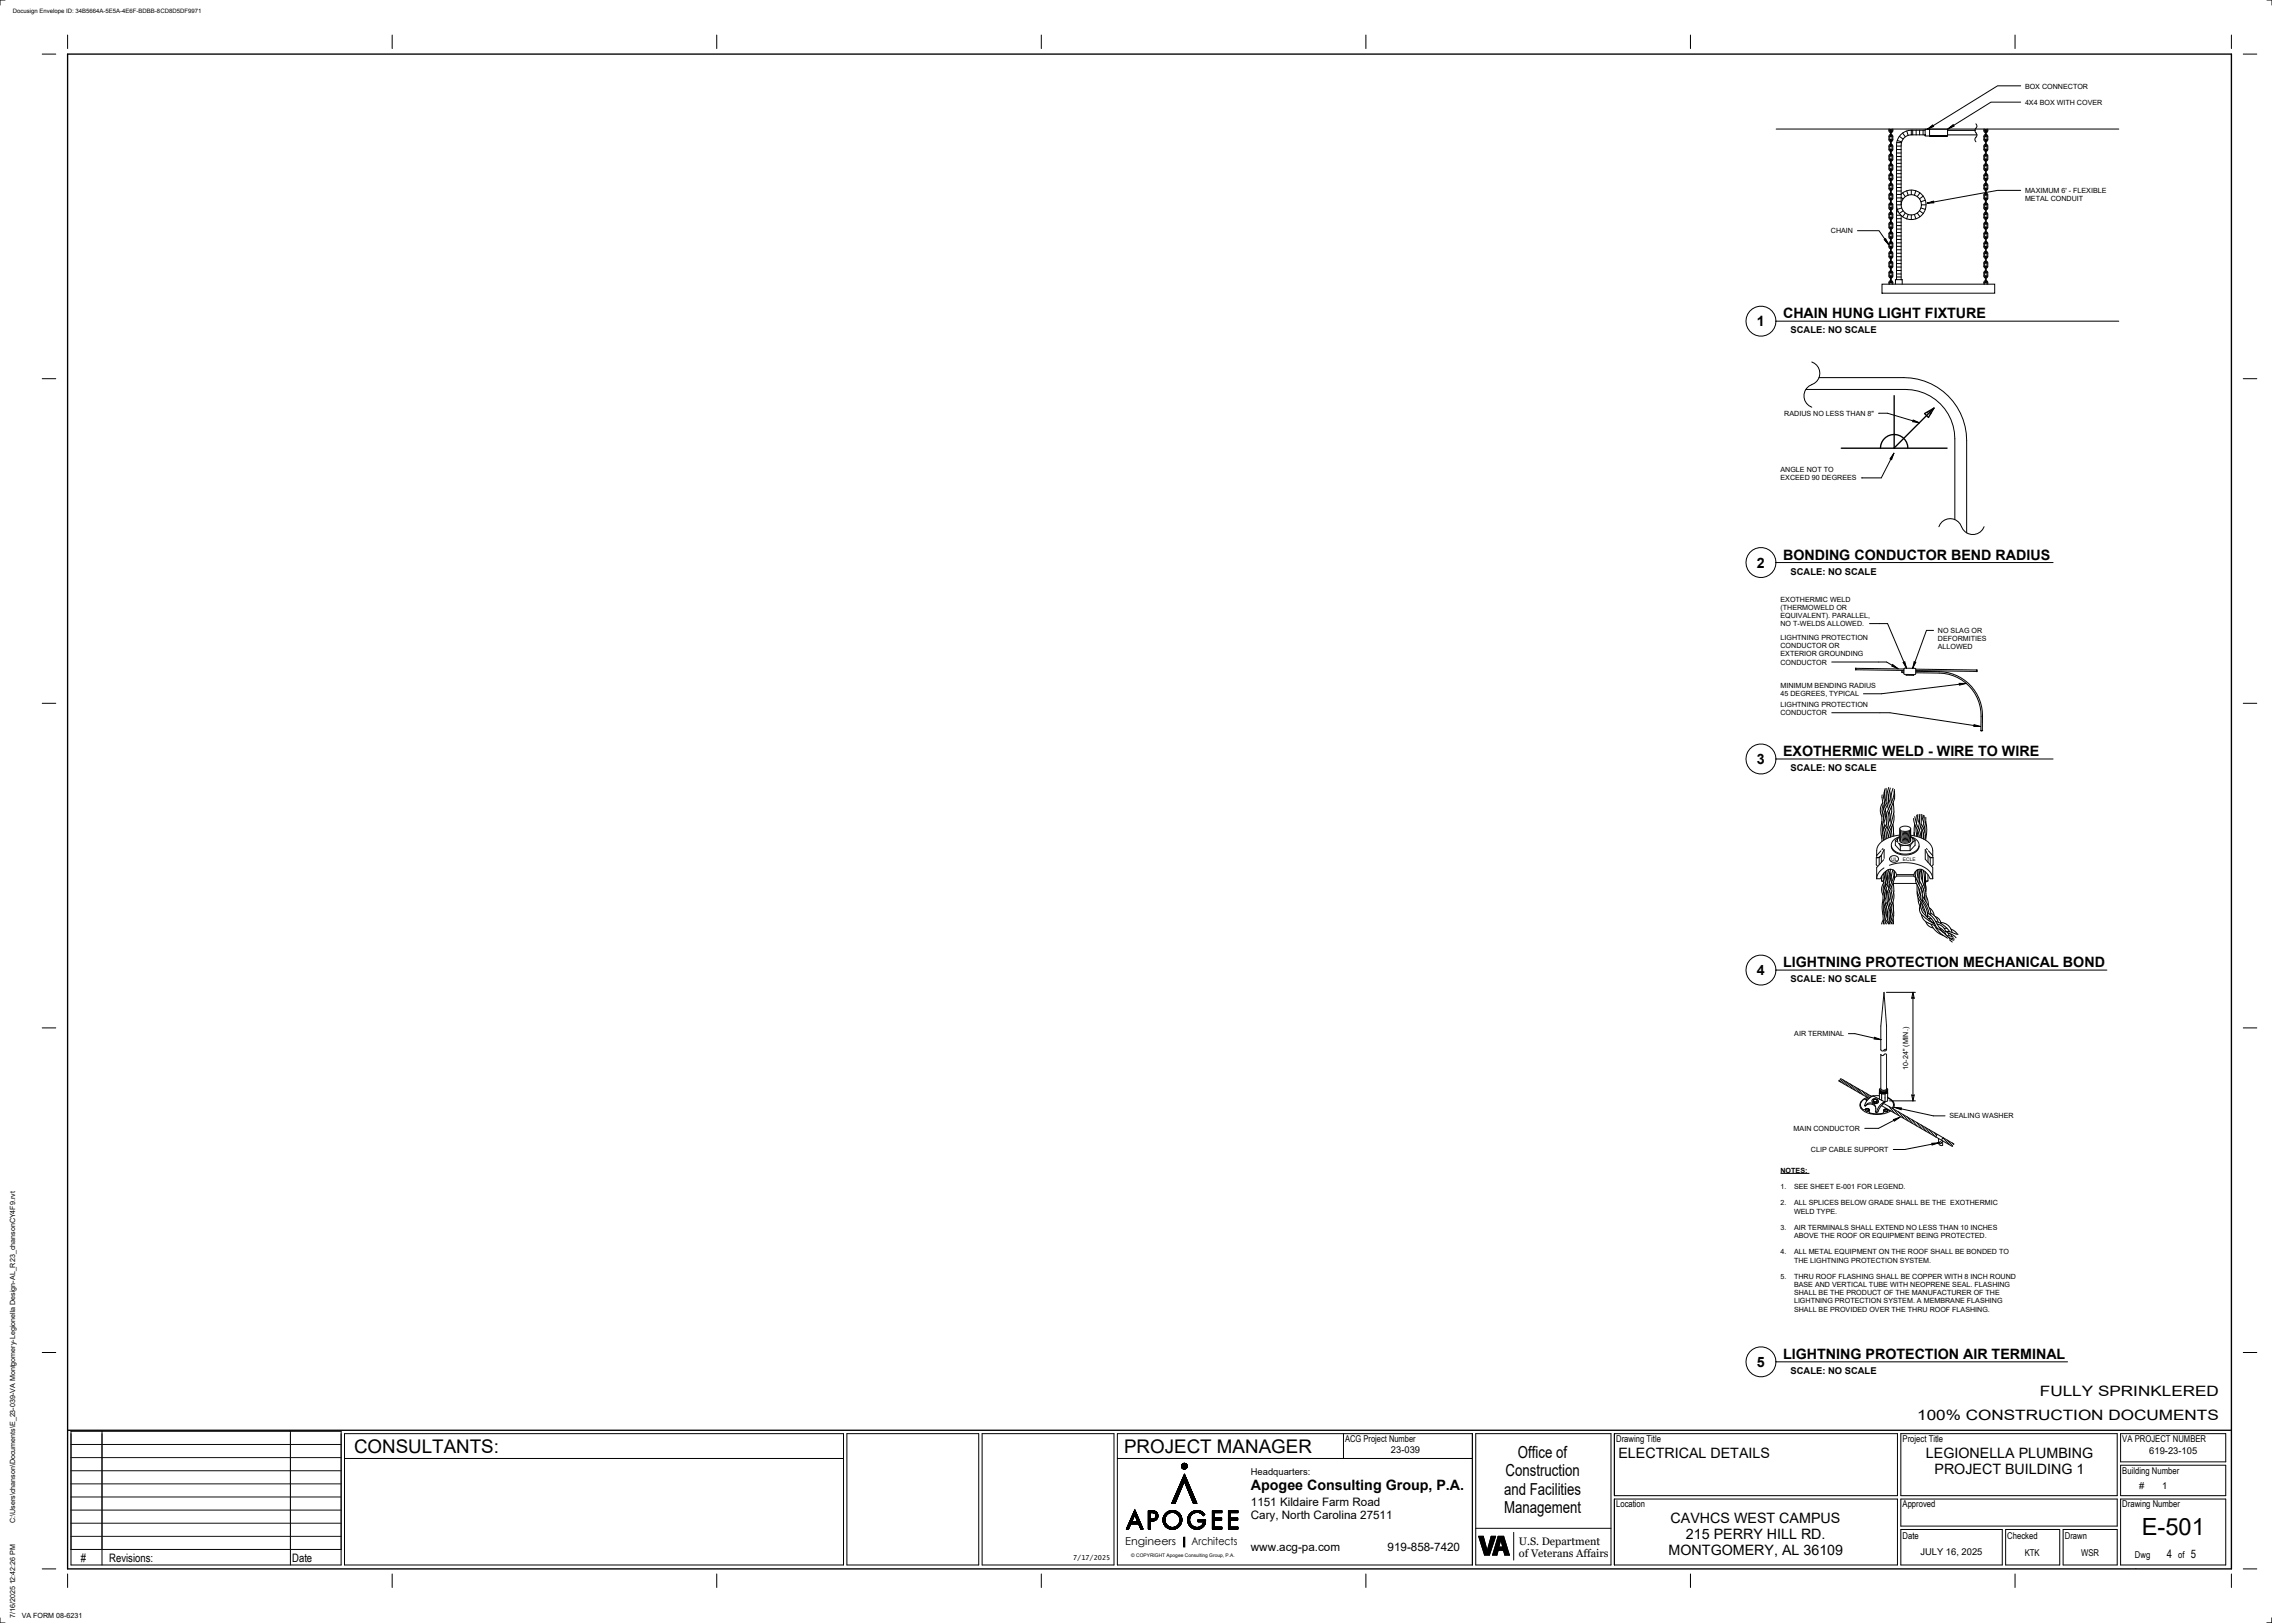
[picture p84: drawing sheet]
<svg xmlns="http://www.w3.org/2000/svg" width="1067mm" height="762mm" viewBox="0 0 1067 762" stroke-linecap="round" stroke-linejoin="round" font-family="sans-serif">
<defs><g id="words">
<text font-size="11.1" x="1006" y="721">E-501</text>
<g font-size="8.8">
<text x="166" y="682">CONSULTANTS:</text>
<text x="528" y="682">PROJECT MANAGER</text>
</g>
<g font-size="7.8">
<text x="713" y="684">Office of</text>
<text x="707" y="693">Construction</text>
<text x="706" y="702">and Facilities</text>
<text x="706" y="710">Management</text>
</g>
<g font-size="6.7">
<text x="837" y="149">CHAIN HUNG LIGHT FIXTURE</text>
<text x="825" y="153">1</text>
<text x="837" y="263">BONDING CONDUCTOR BEND RADIUS</text>
<text x="825" y="267">2</text>
<text x="825" y="359">3</text>
<text x="837" y="355">EXOTHERMIC WELD - WIRE TO WIRE</text>
<text x="837" y="454">LIGHTNING PROTECTION MECHANICAL BOND</text>
<text x="825" y="458">4</text>
<text x="825" y="642">5</text>
<text x="837" y="638">LIGHTNING PROTECTION AIR TERMINAL</text>
<text x="958" y="655">FULLY SPRINKLERED</text>
<text x="900" y="667">100% CONSTRUCTION DOCUMENTS</text>
<text x="760" y="684">ELECTRICAL DETAILS</text>
<text x="904" y="684">LEGIONELLA PLUMBING</text>
<text x="908" y="692">PROJECT BUILDING 1</text>
<text x="587" y="700">Apogee Consulting Group, P.A.</text>
<text x="784" y="715">CAVHCS WEST CAMPUS</text>
<text x="792" y="723">215 PERRY HILL RD.</text>
<text x="784" y="730">MONTGOMERY, AL 36109</text>
</g>
<g font-size="5.5">
<text x="587" y="707">1151 Kildaire Farm Road</text>
<text x="587" y="713">Cary, North Carolina 27511</text>
<text x="587" y="728">www.acg-pa.com</text>
<text x="652" y="728">919-858-7420</text>
<text x="1017" y="732">4</text>
<text x="1029" y="732">5</text>
<text x="38" y="733">#</text>
<text x="51" y="733">Revisions:</text>
<text x="137" y="733">Date</text>
</g>
<g font-size="5.1">
<text x="528" y="726">Engineers</text>
<text x="559" y="726">Architects</text>
<text x="713" y="725">U.S. Department</text>
<text x="713" y="731">of Veterans Affairs</text>
</g>
<g font-size="4.4">
<text x="841" y="156">SCALE: NO SCALE</text>
<text x="841" y="270">SCALE: NO SCALE</text>
<text x="841" y="362">SCALE: NO SCALE</text>
<text x="841" y="461">SCALE: NO SCALE</text>
<text x="841" y="645">SCALE: NO SCALE</text>
<text x="632" y="677">ACG Project Number</text>
<text x="759" y="677">Drawing Title</text>
<text x="893" y="677">Project Title</text>
<text x="997" y="677">VA PROJECT NUMBER</text>
<text x="653" y="682">23-039</text>
<text x="1009" y="683">619-23-105</text>
<text x="587" y="692">Headquarters:</text>
<text x="997" y="692">Building Number</text>
<text x="1004" y="699">#</text>
<text x="1015" y="699">1</text>
<text x="759" y="708">Location</text>
<text x="893" y="708">Approved</text>
<text x="997" y="708">Drawing Number</text>
<text x="893" y="722">Date</text>
<text x="943" y="722">Checked</text>
<text x="970" y="722">Drawn</text>
<text x="902" y="730">JULY 16, 2025</text>
<text x="951" y="730">KTK</text>
<text x="977" y="730">WSR</text>
<text x="1002" y="732">Dwg</text>
<text x="1023" y="732">of</text>
<text x="1002" y="737">.</text>
</g>
<g font-size="3.4">
<text x="951" y="42">BOX CONNECTOR</text>
<text x="951" y="49">4X4 BOX WITH COVER</text>
<text x="951" y="91">MAXIMUM 6' - FLEXIBLE</text>
<text x="951" y="95">METAL CONDUIT</text>
<text x="860" y="110">CHAIN</text>
<text x="838" y="195">RADIUS NO LESS THAN 8&quot;</text>
<text x="836" y="222">ANGLE NOT TO</text>
<text x="836" y="226">EXCEED 90 DEGREES</text>
<text x="836" y="282">EXOTHERMIC WELD</text>
<text x="836" y="286">(THERMOWELD OR</text>
<text x="836" y="290">EQUIVALENT). PARALLEL,</text>
<text x="836" y="294">NO T-WELDS ALLOWED.</text>
<text x="910" y="297">NO SLAG OR</text>
<text x="836" y="301">LIGHTNING PROTECTION</text>
<text x="836" y="304">CONDUCTOR OR</text>
<text x="910" y="301">DEFORMITIES</text>
<text x="910" y="305">ALLOWED</text>
<text x="836" y="308">EXTERIOR GROUNDING</text>
<text x="836" y="312">CONDUCTOR</text>
<text x="836" y="323">MINIMUM BENDING RADIUS</text>
<text x="836" y="327">45 DEGREES, TYPICAL</text>
<text x="836" y="332">LIGHTNING PROTECTION</text>
<text x="836" y="336">CONDUCTOR</text>
<text x="843" y="486">AIR TERMINAL</text>
<text x="896" y="502" transform="rotate(-90 896 502)">10-24&quot; (MIN.)</text>
<text x="915" y="525">SEALING WASHER</text>
<text x="842" y="531">MAIN CONDUCTOR</text>
<text x="850" y="541">CLIP CABLE SUPPORT</text>
<text x="836" y="551">NOTES:</text>
<text x="836" y="558">1.</text>
<text x="842" y="558">SEE SHEET E-001 FOR LEGEND.</text>
<text x="836" y="566">2.</text>
<text x="842" y="566">ALL SPLICES BELOW GRADE SHALL BE THE EXOTHERMIC</text>
<text x="842" y="570">WELD TYPE.</text>
<text x="836" y="577">3.</text>
<text x="842" y="577">AIR TERMINALS SHALL EXTEND NO LESS THAN 10 INCHES</text>
<text x="842" y="581">ABOVE THE ROOF OR EQUIPMENT BEING PROTECTED.</text>
<text x="836" y="589">4.</text>
<text x="842" y="589">ALL METAL EQUIPMENT ON THE ROOF SHALL BE BONDED TO</text>
<text x="842" y="593">THE LIGHTNING PROTECTION SYSTEM.</text>
<text x="836" y="600">5.</text>
<text x="842" y="600">THRU ROOF FLASHING SHALL BE COPPER WITH 8 INCH ROUND</text>
<text x="842" y="604">BASE AND VERTICAL TUBE WITH NEOPRENE SEAL. FLASHING</text>
<text x="842" y="608">SHALL BE THE PRODUCT OF THE MANUFACTURER OF THE</text>
<text x="842" y="612">LIGHTNING PROTECTION SYSTEM. A MEMBRANE FLASHING</text>
<text x="842" y="616">SHALL BE PROVIDED OVER THE THRU ROOF FLASHING.</text>
<text x="7" y="715" transform="rotate(-90 7 715)">C:\Users\chanson\Documents\E_23-039-VA Montgomery-Legionella Design-AL_R23_chansonCY4F9.rvt</text>
<text x="7" y="760" transform="rotate(-90 7 760)">7/16/2025 12:42:26 PM</text>
<text x="10" y="760">VA FORM 08-6231</text>
</g>
<text font-size="3.2" x="504" y="732">7/17/2025</text>
<text font-size="2.8" x="6" y="6">Docusign Envelope ID: 34B5664A-5E5A-4E6F-BDBB-8CD8D5DF9971</text>
<g font-size="2.3">
<text x="888" y="404">UL</text>
<text x="894" y="404">ECLE</text>
<text x="531" y="731">© COPYRIGHT Apogee Consulting Group, P.A.</text>
</g>
</g></defs>
<path d="M905 61l2-2h1zM915 61l2-2h1zM905 95l3-1v1zM885 113v-1l2 3z" fill="#000"/>
<g fill="none" stroke="#000" stroke-width=".47">
<path d="M928 58v1a2.8 2.8 0 0 0 0 4l-1 2 1 2M949 40h-11l-33 21 2-2h1l-3 2M949 48h-14l-20 13 2-2h1l-3 2M834 61h161M887 61l1 1M888 77v3M888 77l-1 1v2h1M888 73v2M888 72l-1 1v2l1 1M888 68v3M888 68l-1 1v2h1M888 64v2"/>
<path d="M888 63l-1 1v2h1M888 79v4zM888 75v3zM888 70v3zM888 65v4zM888 61v3zM888 77l1 1v2h-1M888 72l1 1v2l-1 1M888 68l1 1v2h-1M888 63l1 1v2h-1M888 61v1M889 61l-1 1"/>
<path d="M890 69h3M890 70h3M890 72h3M890 73h3M890 75h3M890 77h3M890 78h3M890 80h3M891 67h2M891 66l2 1M892 64l2 1M893 62l2 2"/>
<path d="M895 61l1 3M897 63l-3 1-1 3v29h-3a7 7 0 0 0 9 7 7 7 0 0 0 5-10 7 7 0 0 0-11-2h-3M897 61a7 7 0 0 0-7 7v63M898 61v2M900 61v2M901 61v2M903 61v2M904 61h-7v2h7M904 64h2M906 64h8h-8M906 61h8v3h-8zM906 61h-2v3v-1"/>
<path d="M915 61h13M915 63h13M932 61v1M932 77v3M932 77v1v2M932 73v2M932 72v1v2v1M932 68v3M932 68v1v2M932 64v2M932 63v1v2M932 79l1 4z"/>
<path d="M932 75l1 3zM932 70l1 3zM932 65l1 4zM932 61l1 3zM933 77v3M933 77v1v2M933 73v2M933 72v1v2v1M933 68v3M933 68v1v2M933 64v2M933 63v1v2"/>
<path d="M933 61v1M888 100l-1 1v2h1M888 96v2M888 95l-1 1v2l1 1M888 91v3M888 91l-1 1v1l1 1M888 86v3M888 86l-1 1v2h1M888 82v2M888 81l-1 1v2l1 1M888 97v4zM888 93v3z"/>
<path d="M888 88v4zM888 84v3zM888 100l1 1v2h-1M888 95l1 1v2l-1 1M888 91l1 1v1l-1 1M888 86l1 1v2h-1M888 81l1 1v2l-1 1M890 83h3M890 85h3M890 86h3M890 88h3M890 90h3"/>
<path d="M890 93h3M890 95h3M890 99h1M890 82h3M893 93h1M893 98h-2M893 91l2 1M894 99l-2 1M895 90l1 2M897 89v2M900 90l-1 2M901 99l2 1"/>
<path d="M902 91l-2 1M902 98h2M902 96h2M903 92l-2 1M904 94l-2 1M932 100v1v2M932 96v2M932 95v1v2v1M932 91v3M932 91v1v1v1M932 86v3M932 86v1v2"/>
<path d="M932 82v2M932 81v1v2v1M932 97l1 4zM932 93l1 3zM932 88l1 4zM932 84l1 3zM933 100v1v2M933 96v2M933 95v1v2v1M933 91v3M933 91v1v1v1M933 86v3"/>
<path d="M933 86v1v2M933 82v2M933 81v1v2v1M949 89h-11l-33 6 3-1v1h-3M872 108h10l5 7-2-2v-1l2 3M888 118v3M888 118l-1 1v2h1M888 114v2M888 113l-1 1v2l1 1M888 109v3M888 109l-1 1v2h1M888 105v2"/>
<path d="M888 104l-1 1v2l1 1M888 100v3M888 116v3zM888 111v3zM888 107v3zM888 102v3zM888 118l1 1v2h-1M888 113l1 1v2l-1 1M888 109l1 1v2h-1M888 104l1 1v2l-1 1M890 101h3M890 103h3"/>
<path d="M890 104h3M890 106h3M890 108h3M890 109h3M890 111h3M890 112h3M890 114h3M890 116h3M890 117h3M890 119h3M893 101v30v2M895 100l-2 2"/>
<path d="M896 101l-1 2M897 101v2M899 101l1 2M900 100l2 2M932 118v3M932 118v1v2M932 114v2M932 113v1v2v1M932 109v3M932 109v1v2M932 105v2M932 104v1v2v1"/>
<path d="M932 100v3M932 116l1 3zM932 111l1 3zM932 107l1 3zM932 102l1 3zM933 118v3M933 118v1v2M933 114v2M933 113v1v2v1M933 109v3M933 109v1v2M933 105v2"/>
<path d="M933 104v1v2v1M933 100v3M884 133h53v5h-53zM888 132l-1 1M888 128v2M888 127l-1 1v2l1 1M888 123v3M888 123h-1v2l1 1M888 129v4zM888 125v3zM888 120v4zM888 127l1 1v2l-1 1"/>
<path d="M888 132v1M888 132l1 1M888 123h1v2l-1 1M890 121h3M890 122h3M890 124h3M890 125h3M890 127h3M890 129h3M890 130h3M893 131h-3v2M932 128v2"/>
<path d="M932 127v1v2v1M932 132v1M932 123v3M932 123v2v1M932 129l1 4zM932 125l1 3zM932 120l1 4zM933 132v1M933 128v2M933 127v1v2v1M933 123v3M933 123v2v1"/>
<circle cx="897" cy="96" r="5"/>
</g>
<path d="M904 194l4-2-2 4z" fill="#fff"/>
<g fill="none" stroke="#000" stroke-width=".47">
<path d="M851 170a6 6 0 0 1 3 6 6 6 0 0 1-5 5 6 6 0 0 0 2 10M854 177h40a30 30 0 0 1 29 30v43M848 183h47a23 23 0 0 1 23 23v38M882 194h4l15 5M898 197l3 2-3-1zM905 194h.1M906 193h.1M907 194h.1M910 247a6 6 0 0 1 7-3 6 6 0 0 1 5 5 6 6 0 0 0 10-2M871 314l23 1M871 314v1M871 314h.1"/>
<path d="M871 314h23M894 315h-1v1h1M895 317h4M900 316a41 41 0 0 1 17 1 20 20 0 0 1 13 19v7M900 315h11a21 21 0 0 1 20 21v7M900 315h28M900 314l28 1M928 315h.1M928 314v1M930 343h.1M930 343h1M931 343h.1"/>
<path d="M884 373v7M884 377a6 6 0 0 0 0 6M884 378v4M885 371v4M885 370l-1 4 1 5M885 380v3v3M886 370l-1 7M886 377l-2 5v4l1 3M886 378l-2 5 1 5M887 373v2M887 370l-1 6 1 4M887 371a7 7 0 0 1 0 6"/>
<path d="M888 370l-1 3v6M888 379v8M889 370l-1 3v4M889 377a29 29 0 0 1-3 15v2M889 371a21 21 0 0 1-2 11v7M889 371a21 21 0 0 1-3 10v5l1 4M883 399l-2 3M884 386l-1 4 1 4M884 388v3M884 398v1M885 382l-1 2M885 391v3"/>
<path d="M885 389v5M886 387l-2 3v5M886 388l-1 3-1 3M887 381v3v3M887 390l1 3M888 397a7 7 0 0 0 12 3l1-3M888 388v5M889 387v6M889 391v2M889 382v4l-2 5v2M892 393l-1 1v1M892 389l1 1"/>
<path d="M892 394l1 1M892 393l1 1M892 392l1 1M892 391l1 1M892 390l1 2M892 390l1 1M892 394a2.8 2.8 0 0 0 5 0M897 390l-1 1h-3M897 390l-1 2h-3M897 391l-1 1h-3M897 392l-1 1h-3M897 392v1l-1 1-3-1"/>
<path d="M897 393l-1 1h-3M897 393l-1 1-3 1M897 394v1h-1h-3M897 389l-1 1-3 1M897 393a2.3 2.3 0 0 1 1 3 2.3 2.3 0 0 1-3 1l-3-1M899 384l2 9M899 391v1M899 387v5M899 383l3 10M900 388v5M900 383v4M900 382l1 5"/>
<path d="M901 390l-1 3M901 382v7M902 388l1 3v3M902 382v4l-1 4M902 387l2 3v4M902 382l1 4M902 389v4M903 391v3M903 383v1M903 383v5M904 388v3M904 386l1 4-1 4"/>
<path d="M904 384l-1 5M905 398v1M905 399l2 3M883 402l-2 1M883 414h1M885 410v7M885 414l-1 3v3M885 416l-1 3M885 419v2M885 409v4M885 409v3v4M886 417v3l-1 3"/>
<path d="M886 409l-1 6M886 414a12 12 0 0 0-1 12M886 415l-1 5v5M887 408l-1 6 1 3M887 411v2M887 418l1 3-1 2M887 409l1 3-1 3M888 408a13 13 0 0 0-1 8M888 416v7M889 408l-1 6M889 414a26 26 0 0 1-3 14l1 6M889 419v3l-1 4a10 10 0 0 0-1 7"/>
<path d="M889 409a19 19 0 0 1-2 10v6M889 409a19 19 0 0 1-3 9v4l1 4M899 409v3a20 20 0 0 1 4 11M900 412v2l1 5 1 3M900 409l1 3M900 415v3a7 7 0 0 0 2 6l2 6M900 419l5 8v4M900 408v6M901 417l1 4M901 408v7M901 414l2 4 1 4M901 410l1-2 1 6"/>
<path d="M902 409v2a25 25 0 0 1 2 12M903 416l-1 2M903 409v7M903 417v2M904 409v8M904 415v4M904 414h1M906 402l1 1M884 422v4v4M884 432l-1 2M884 433v1M885 424l-1 3"/>
<path d="M885 427v3M886 426v3l-1 3M886 423l-2 5 1 6M886 424l-1 4v5M886 432l-1 2M887 433l-1 1M887 433v1M887 426v5M888 433l1 1M888 433v1M888 425v7M889 424a19 19 0 0 1-2 9"/>
<path d="M889 431v3M889 427v4l-1 3M901 422l1 4M902 425l-1 1a5 5 0 0 0 3 5l4 3M902 424v1a9 9 0 0 0 3 6l3 2M902 429l1 2 1 2 5 2M902 424l1 3 1 2M903 422l2 4 1 3M903 421l3 6 1 3M904 433l1 1 3 2M904 420l1 5M905 429l3 3 4 6"/>
<path d="M905 430l2 1 2 4M905 431l2 1M906 426l1 2 1 2M907 429l2 1 1 3M907 434l1 3 4 2M907 433h1M908 434a15 15 0 0 0 6 6M909 430a4 4 0 0 1 2 4M909 435l1 1M909 433l4 2 3 2M909 436l2 1 4 3M910 434l2 1 2 2"/>
<path d="M911 435l2 2 1 2M911 433l4 2 2 3M914 437l5 2M914 437l4 3M914 439l3 1M914 436h-1M915 438v1M916 436l3 2M916 439l1 1M915 440l2 1M915 440l3 1M915 441l2 1"/>
<path d="M886 466h13M898 469h1M898 466v51M898 466l1 3M898 466v3M898 468v1M899 469h.1M864 507v1M864 507l2 2M865 507l3 3M867 508l3 3M869 509l2 3"/>
<path d="M871 510l2 3M872 511l3 3M874 512l3 3M876 519a2.8 2.8 0 0 1 4-1 2.8 2.8 0 0 1 1 4M876 519l2-1 3 2M876 513l2 2M876 517v-1a2.2 2.2 0 0 0-2 2 2.2 2.2 0 0 0 2 3M877 515v2M877 515v1M878 514v1M879 516a1.4 1.4 0 0 1 2 0 1.4 1.4 0 0 1 0 2h-2zM880 516v1l1 1v-1"/>
<path d="M880 516h1v1M880 516v1M880 517h.1M880 517v1M881 517v1M881 517h-1M881 517h.1M882 512l2 1M882 512l3 1 1-1-1 1M882 512h3h1M883 513h.1M883 511l1 1 2-1"/>
<path d="M884 513h1M884 513v4M884 513h.1M885 517l-6-2-2 2-1 2M885 517l-3 3-1 2M885 517l-4 5M885 513h.1M885 513v4M886 513h-1M886 513h.1M886 515a3 3 0 0 1 2 5M886 513l-2 1-2-1"/>
<path d="M887 520l3 3M887 517h12M898 514h1l-1 3zM876 521h1l1 1M876 521a.7 .7 0 0 0 0 1 .7 .7 0 0 0 1 0M876 521a.7 .7 0 0 1 1 0 .7 .7 0 0 1 0 1M876 521l1 1M878 522v1M885 521l1 1M886 521a.8 .8 0 0 0-1 0 .8 .8 0 0 0 0 1 .8 .8 0 0 0 1 0M886 521v1M886 521a1 1 0 0 0-1 0 1 1 0 0 0 0 1l-2 1h-5"/>
<path d="M886 521h1M889 521l3 3M891 522l3 3M894 523l2 3M896 524l2 3M898 526l2 3M900 527l2 3M902 528l2 3M904 529l2 3M906 530l2 3M908 532l1 1M910 533l-1 1"/>
<path d="M912 534l3 3M912 534v1M914 535l3 3M917 537h.1"/>
<circle cx="911" cy="537" r=".5"/>
</g>
<path d="M889 186v24l19-18M904 194l4-2-3 4zM865 210h49M883 210a6 6 0 0 1 6-6 6 6 0 0 1 7 6" fill="none" stroke="#000" stroke-width=".63"/>
<g fill="none" stroke="#0e0e0e" stroke-width=".47">
<path d="M894 314h5v2l-5 1zM890 395h1M890 395v2l2 2M892 396v1M892 393l-2 2M892 393a4 4 0 0 0-4 4 4 4 0 0 0 4 4 7 7 0 0 0 9-5l-1-2-3-1M892 392a11 11 0 0 0-11 7v4M892 397h5M892 397v2M892 399h5M893 390l-1-1a3 3 0 0 1 5 0l-1 1h-3M897 397v2"/>
<path d="M897 392a10 10 0 0 1 10 7v4M897 393l2 2M899 395l-2 2M899 395v2l-2 2M882 403h-1v3l1 1M882 403v3M883 402l2-3v4M883 402v3M883 402l-1 1M883 411v3h2M884 404l-3 3v6M885 407l-3 2-1 4"/>
<path d="M887 406a18 18 0 0 1 20 4v3M888 402a1.8 1.8 0 0 1 3 0 1.8 1.8 0 0 1-1 3l-2-1a1.3 1.3 0 0 1 0-2zM889 415h11M891 411a3 3 0 0 0-3-3 3 3 0 0 0-4 2l-1 3h-2M891 411h8M891 411h.1M891 411l-1 1M899 411a3 3 0 0 1 3-3 3 3 0 0 1 3 2l1 3h1M899 411l1 1M899 411h.1M905 411v3h-1M905 402l-1-3v4l3 4v6"/>
<path d="M905 402v3M905 402l1 1M906 403h2v3l-1 1M906 403v3M885 466l1 16v11h-1h-1h-1v-11zM886 493h-2M863 507l15 9M864 506l15 9M877 515a4 4 0 0 0-4 4 4 4 0 0 0 4 4 13 13 0 0 0 11-1M882 514l-3 1M882 512v4M883 511v-16l1 1 1-1 1 16"/>
<path d="M883 511l-1 1M883 519l34 19M884 518l33 19M886 511v6h-1M886 515a3 3 0 0 1 3 6M910 535v2l1 1h1v-2"/>
</g>
<path d="M898 197l3 2-3-1z" fill="#000"/>
<path d="M838 192h42v4h-42z" fill="#fff"/>
<path d="M889 213l-1 3-1-1zM889 213l-6 11h-9" fill="none" stroke="#000" stroke-width=".47"/>
<path d="M889 213l-1 3-1-1z" fill="#000"/>
<g fill="#fff">
<path d="M836 219h26v3h-26z"/>
<path d="M836 222h36v4h-36z"/>
</g>
<path d="M899 311h1l-2 3z" fill="#000"/>
<path d="M908 296h-3l-7 18M899 311h1l-2 3z" fill="none" stroke="#000" stroke-width=".47"/>
<g fill="#fff">
<path d="M910 294h22v4h-22z"/>
<path d="M910 298h23v4h-23z"/>
<path d="M910 302h17v4h-17z"/>
</g>
<path d="M878 293h8l9 21M894 311l1 3z" fill="none" stroke="#000" stroke-width=".47"/>
<path d="M894 311l1 3z" fill="#000"/>
<g fill="#fff">
<path d="M836 279h34v4h-34z"/>
<path d="M836 283h34v4h-34z"/>
<path d="M836 287h43v4h-43z"/>
<path d="M836 291h40v4h-40z"/>
</g>
<path d="M860 311h26l5 3M889 312l2 2-3-1z" fill="none" stroke="#000" stroke-width=".47"/>
<path d="M889 312l2 2-3-1z" fill="#000"/>
<g fill="#fff">
<path d="M836 297h42v4h-42z"/>
<path d="M836 301h29v4h-29z"/>
<path d="M836 305h40v4h-40z"/>
<path d="M836 309h22v4h-22z"/>
</g>
<path d="M920 321h3l-3 1zM923 321l-40 5h-8" fill="none" stroke="#000" stroke-width=".47"/>
<path d="M920 321h3l-3 1z" fill="#000"/>
<g fill="#fff">
<path d="M836 320h45v4h-45z"/>
<path d="M836 324h37v4h-37z"/>
</g>
<path d="M860 335h27l43 6M927 340l3 1h-3z" fill="none" stroke="#000" stroke-width=".47"/>
<path d="M927 340l3 1h-3z" fill="#000"/>
<g fill="#fff">
<path d="M836 329h42v4h-42z"/>
<path d="M836 333h22v4h-22z"/>
</g>
<path d="M868 485h3l12 3M880 487l3 1h-3z" fill="none" stroke="#000" stroke-width=".47"/>
<path d="M880 487l3 1h-3z" fill="#000"/>
<g fill="#fff">
<path d="M843 483h23v4h-23z"/>
<path d="M836 555h6v4h-6z"/>
<path d="M836 563h6v8h-6z"/>
<path d="M836 574h6v8h-6z"/>
<path d="M836 586h6v8h-6z"/>
<path d="M836 597h6v20h-6z"/>
<path d="M836 547h14v4h-14z"/>
<path d="M842 555h53v4h-53z"/>
<path d="M842 563h97v4h-97z"/>
<path d="M842 567h21v4h-21z"/>
<path d="M842 574h97v4h-97z"/>
<path d="M842 578h91v4h-91z"/>
<path d="M842 586h103v4h-103z"/>
<path d="M842 590h65v4h-65z"/>
<path d="M842 597h106v4h-106z"/>
<path d="M842 601h103v4h-103z"/>
<path d="M842 605h99v4h-99z"/>
<path d="M842 609h100v4h-100z"/>
<path d="M842 613h93v4h-93z"/>
</g>
<path d="M889 526l3-1-3 1zM892 525l-10 5h-6M836 551h14" fill="none" stroke="#000" stroke-width=".47"/>
<path d="M889 526l3-1-3 1z" fill="#000"/>
<path d="M842 528h32v4h-32z" fill="#fff"/>
<path d="M907 537h3l-3 1z" fill="#000"/>
<path d="M907 537h3l-3 1zM910 537l-16 3h-5" fill="none" stroke="#000" stroke-width=".47"/>
<path d="M850 538h37v4h-37z" fill="#fff"/>
<path d="M890 520h3v1z" fill="#000"/>
<path d="M890 520h3v1zM890 520l18 4h5" fill="none" stroke="#000" stroke-width=".47"/>
<g fill="#fff">
<path d="M915 522h31v4h-31z"/>
<path d="M893 482h4v20h-4z"/>
</g>
<g fill="#000">
<path d="M556 722v4z"/>
<path d="M694 721l3 9h2l3-9h-2l-2 7-2-7zM703 721l-2 9h2v-2h3l1 2h2l-3-9zM705 723l1 3h-2z"/>
</g>
<g fill="none" stroke="#000" stroke-width=".47">
<path d="M2 0h-2v2M32 16v7M184 16v7M337 16v7M489 16v7M641 16v7M794 16v7M946 16v7M1048 16v7M1064 0h3v2M20 25h6M1053 25h7"/>
<path d="M20 178h6M1053 178h7M20 330h6M1053 330h7M20 483h6M1053 483h7M20 635h6M1053 635h7M33 673v62h127v-62M48 673v62M136 673v62M162 673h234v62h-234z"/>
<path d="M398 673h62v62h-62zM461 673h62v62h-62zM525 673h166v62h-166zM631 673v12M693 673h63v62h-63zM758 673h133v29h-133zM893 673h101v29h-101zM996 673h49v13h-49zM162 685h234M525 685h166M554 698l3-4-3 4M554 700l-2 3"/>
<path d="M555 699l-3 3M555 698l-3 3M555 697l-2 3M555 687v1M556 697l-3 3M556 696l-3 3M556 687l-1 1M556 692l6 14h-2l-4-11-4 11h-2zM556 692h.1M556 692v1M556 693l-1 1M556 687l-1 2"/>
<path d="M557 693l-2 2M557 693l-2 3M557 687l-2 2M557 694l-3 2M557 694l-3 3M557 687l-2 2 2-2-2 3M557 694l-3 4M557 695l-1 1M557 689v1M557 688l-1 2M557 689l-1 1M558 695l-1 2"/>
<path d="M558 696l-1 1M558 696l-1 2M558 697l-1 1M558 697l-1 2M558 698l-1 1M559 698l-1 1M559 698l-1 2M559 699l-1 1M559 699l-1 2M559 700l-1 1M996 688h49v14h-49zM529 717l3-2z"/>
<path d="M530 718h.1M530 717v1M530 717l-1 1M531 716l-2 2M531 714l-2 3M532 714l-2 2M532 713l-2 3M532 713l-2 2M532 715l-3 3M532 712l-2 3M532 715h-1M533 712l-2 2"/>
<path d="M533 715h-1M533 711l1 4h-3zM533 709l4 9h-1l-1-3h-4l-1 3h-1zM533 709h.1M533 709v1M533 709l-1 1M533 709l-1 2M533 710l-1 1M533 710l-1 2M533 710l-2 2M533 710l-2 3M534 711l-3 3"/>
<path d="M534 711l-1 1M534 715h-1M534 712h-1M534 712l-1 1M534 712v1M534 713h.1M534 713v1M535 713l-1 1M535 714h-1M535 714l-2 1M535 714l-1 1M535 715h-1"/>
<path d="M535 715v1M535 717h1v1M536 715l-1 1M536 718v-1v1M536 716h-1M536 716l-1 1M536 717v1M537 718h-1M539 718h1M539 709v9M539 709h2M539 709h.1"/>
<path d="M540 709l-1 1M540 710l-1 2M540 711l-1 1M540 711l-1 2M540 712l-1 1M540 712l-1 2M540 713l-1 1M540 714l-1 2M540 715l-1 1M540 716l-1 1M540 716l-1 2M540 717l-1 1"/>
<path d="M540 717v1M540 718h.1M540 709l-1 2M540 713l-1 2M541 709l-2 2M541 709l2 1M541 713l-2 2M541 710h-1v3h1M541 710h1a1.5 1.5 0 0 1 1 2 1.5 1.5 0 0 1-2 1M541 713l-2 2zM541 714h-1v4M542 709l-2 1"/>
<path d="M542 713l-2 1M542 709l-1 1M542 710h-1M542 713l-1 1M542 710h.1M543 711v-1v1M543 710h-1M543 710a2.4 2.4 0 0 1 0 3 2.4 2.4 0 0 1-2 1M543 710l-1 1M543 710v1M543 711v1M543 713l-1 1"/>
<path d="M544 711l-1 1M544 712l-2 2M544 711l-2 2M544 711l-3 3M544 712l-3 2M547 714l-1 1M547 713l-1 1M547 715h-1M547 715v1M547 712l-1 2M548 716l-1 1 1-1h-1M548 711l-2 2"/>
<path d="M548 716l-1 1 1-1M548 710l-1 1M548 716v1M548 717h.1M549 710l-3 2M549 717h-1M549 709l-3 3M549 717l-1 1M549 717v1M550 709l-4 4M550 717l-1 1M550 709l-2 2"/>
<path d="M550 710a4 4 0 0 1 4 4 4 4 0 0 1-4 3M550 710a4 4 0 0 0-3 4 4 4 0 0 0 3 3M551 709l-2 1M551 717l-1 1M551 709l-1 1M552 709l-2 1M552 709l-1 1M552 717l-2 1M552 710h1h-1M552 706h.1M552 705l-1 1M552 710h-1"/>
<path d="M552 717l-1 1M552 704l-1 2M553 710h-1M553 704l-3 2M553 711l1-1-1 1M553 710l-1 1M553 703l-3 3 3-3M553 702l-3 3M553 710v1M553 702l-2 3M554 711h-1h1M554 712v-1v1"/>
<path d="M554 701l-3 3M554 711l-1 1M554 711v1M554 700l-3 3M554 716l-1 1M555 712l-1 1M555 715l-3 3M555 713l-1 1M555 714l-4 4M555 713l-1 2M555 714l-2 2M555 714l-1 1"/>
<path d="M559 714l-1 1M559 713l-1 1M559 715h-1M559 715l-1 1M559 712l-1 2M559 716h.1M559 716v1v-1M559 711l-1 2M560 716l-1 1 1-1M560 700l-1 1M560 700l-1 2M560 710l-2 1"/>
<path d="M560 701l-1 1M560 716l-1 1h1M560 701l-1 2M560 705l1-1-1 1M560 702l-1 1M560 710l-2 2M560 717h-1M560 717h.1M560 702l-1 2M561 703l-1 1M561 717h-1M561 709l-3 3"/>
<path d="M561 717l-1 1M561 703l-1 2M561 704l-1 1M561 709l-3 4M561 704l-1 2M561 705l-1 1M562 717l-1 1M562 705l-1 1M562 709l-2 2M562 706h.1M562 709l-1 1M563 709l-2 1"/>
<path d="M563 717l-2 1M563 714h.1M563 709l-1 1M563 717l-1 1M563 710h1M564 717l-2 1M564 709l-1 1M564 714h-1M564 710h-1M565 710l-1 1M565 714h-1M565 712l1-1a4 4 0 0 0-7-1 4 4 0 0 0 1 7 4 4 0 0 0 6-2v-1"/>
<path d="M565 712a3 3 0 0 0-5-1 3 3 0 0 0 0 5 3 3 0 0 0 5-1v-1h-2M565 716v1M565 711h.1M566 711l-1 1M566 714h-2M566 716l-2 2M566 714h-1M566 715l-3 3M566 714l-4 4M566 714l-1 1M566 714h-3M566 714h.1"/>
<path d="M569 715l2-2zM569 709h5v1h-4v3h4v1h-4v3h4v1h-5zM569 709h.1M570 709l-1 1M570 710l-1 2M570 711l-1 1M570 712l-1 1M570 712l-1 2M570 714l-1 1M570 714l-1 2M570 715l-1 1M570 715l-1 2"/>
<path d="M570 716l-1 1M570 716l-1 2M570 717l-1 1M570 713l-1 1M571 717l-1 1M571 713l-2 1M571 709l-2 2M572 713l-3 2M572 709l-2 1M572 717l-1 1M572 713l-1 1M572 709l-1 1"/>
<path d="M573 717l-1 1M573 713l-2 1M573 709l-1 1M573 710l1-1-1 1M573 713l-1 1M574 709l-2 1M574 713l-1 1M574 717l-1 1M574 710h-1M574 710h.1M574 718h-1M577 709h4v1h-3v3h3v1h-3v3h3v1h-4z"/>
<path d="M577 709h.1M577 709v1M578 709l-1 1M578 711l-1 1M578 711l-1 2M578 712l-1 1M578 712l-1 2M578 714l-1 1M578 714l-1 2M578 715l-1 1M578 716l-1 1M578 716l-1 2"/>
<path d="M578 717l-1 1M578 713l-1 1M578 709l-1 2M579 717l-2 1M579 709l-2 2M579 713l-2 2zM579 713l-2 2M579 717l-1 1M579 713l-1 1M579 709l-1 1M580 713l-1 1M580 717l-1 1"/>
<path d="M580 709l-1 1M580 714l1-1-1 1M580 718l1-1-1 1M580 710l1-1-1 1M581 713l-2 1M581 717l-2 1M581 709l-2 1M581 713l-1 1M581 717l-1 1M581 709l-1 1M581 713v1M581 714h.1"/>
<path d="M581 710h.1M581 717v1M581 718h.1M693 718h63M711 719v13M758 704h133v31h-133zM893 718h47v17h-47zM893 704h101v13h-101zM942 718h25v17h-25zM969 718h25v17h-25zM996 704h49v31h-49zM20 737h6"/>
<path d="M32 739v6M33 727h127M184 739v6M337 739v6M489 739v6M556 722v4zM641 739v6M694 721h2l2 7 2-7h2l-3 9h-2zM703 721h3l3 9h-2l-1-2h-3v2h-2zM705 723l1 3h-2zM794 739v6M946 739v6"/>
<path d="M1048 739v6M1053 737h7M0 760v2h2"/>
<circle cx="556" cy="688" r="1.4"/>
<circle cx="550" cy="714" r="4"/>
</g>
<path d="M32 25h1016v712h-1016zM32 672h1016M1067 760v2h-3" fill="none" stroke="#000" stroke-width=".63"/>
<g fill="#fff">
<path d="M4 725h4v35h-4z"/>
<path d="M4 559h4v156h-4z"/>
<path d="M1006 711h29v12h-29z"/>
<path d="M1017 726h3v7h-3z"/>
<path d="M1029 726h2v7h-2z"/>
<path d="M977 726h9v5h-9z"/>
<path d="M951 726h7v5h-7z"/>
</g>
<circle cx="827" cy="151" r="7" fill="none" stroke="#000" stroke-width=".47"/>
<path d="M841 152h40v5h-40z" fill="#fff"/>
<g fill="none" stroke="#000" stroke-width=".47">
<path d="M834 151h161"/>
<circle cx="827" cy="264" r="7"/>
</g>
<path d="M841 266h40v5h-40z" fill="#fff"/>
<g fill="none" stroke="#000" stroke-width=".47">
<path d="M834 264h130"/>
<circle cx="827" cy="356" r="7"/>
</g>
<path d="M841 358h40v5h-40z" fill="#fff"/>
<g fill="none" stroke="#000" stroke-width=".47">
<path d="M834 356h130"/>
<circle cx="827" cy="455" r="7"/>
</g>
<path d="M841 457h40v5h-40z" fill="#fff"/>
<g fill="none" stroke="#000" stroke-width=".47">
<path d="M834 455h155"/>
<circle cx="827" cy="639" r="7"/>
</g>
<path d="M841 641h40v5h-40z" fill="#fff"/>
<path d="M834 639h137" fill="none" stroke="#000" stroke-width=".47"/>
<path d="M33 672h127v55h-127zM33 678h127M48 672v55M136 672v55M33 684h127M33 691h127M33 697h127M33 703h127M33 709h127M33 715h127M33 721h127" fill="none" stroke="#0e0e0e" stroke-width=".47"/>
<path d="M5 4h96v3h-96z" fill="#fff"/>
<use href="#words"/>
</svg>
